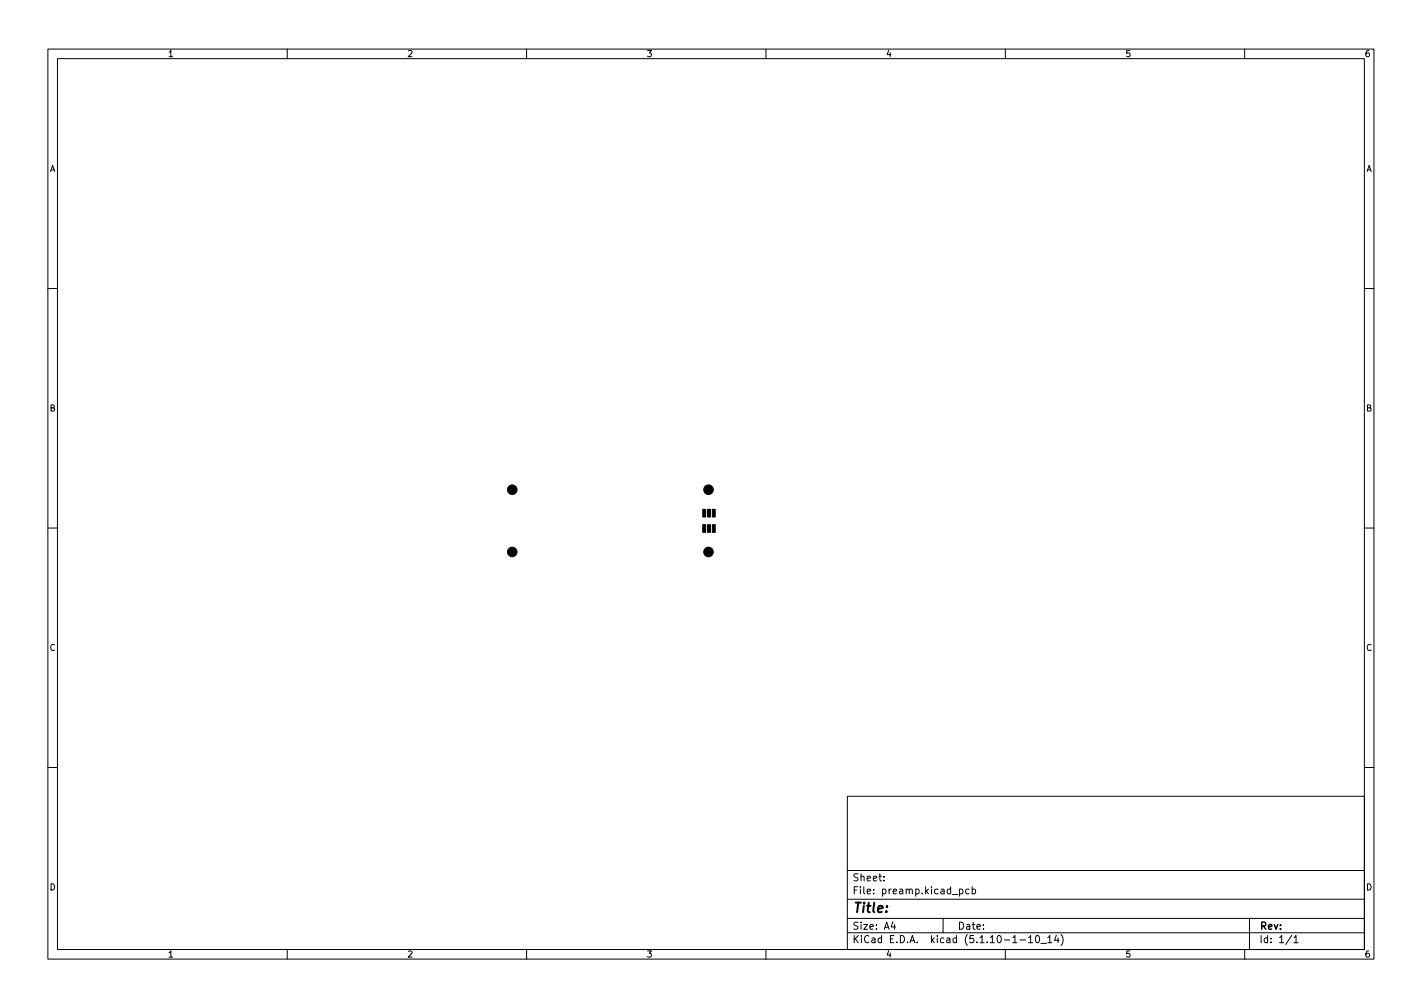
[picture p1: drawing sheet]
<svg xmlns="http://www.w3.org/2000/svg" width="297mm" height="210mm" viewBox="0 0 297 210" stroke-linecap="round" stroke-linejoin="round" font-family="sans-serif">
<defs><g id="words">
<text font-size="2.8" x="178" y="190.6">Title:</text>
<g font-size="2.1">
<text x="178" y="184">Sheet:</text>
<text x="178" y="186.7">File: preamp.kicad_pcb</text>
<text x="178" y="196.9">KiCad E.D.A. kicad (5.1.10-1-10_14)</text>
<text x="178" y="194.1">Size: A4</text>
<text x="200" y="194.1">Date:</text>
<text x="263" y="194.1">Rev:</text>
<text x="263" y="196.9">Id: 1/1</text>
</g>
<g font-size="1.8">
<text x="35" y="11.9">1</text>
<text x="85" y="11.9">2</text>
<text x="135" y="11.9">3</text>
<text x="185" y="11.9">4</text>
<text x="235" y="11.9">5</text>
<text x="285" y="11.9">6</text>
<text x="10.3" y="35.9">A</text>
<text x="285.3" y="35.9">A</text>
<text x="10.3" y="85.9">B</text>
<text x="285.3" y="85.9">B</text>
<text x="10.3" y="135.9">C</text>
<text x="285.3" y="135.9">C</text>
<text x="10.3" y="185.9">D</text>
<text x="285.3" y="185.9">D</text>
<text x="35" y="199.9">1</text>
<text x="85" y="199.9">2</text>
<text x="135" y="199.9">3</text>
<text x="185" y="199.9">4</text>
<text x="235" y="199.9">5</text>
<text x="285" y="199.9">6</text>
</g>
</g></defs>
<g fill="none" stroke="#000" stroke-width=".21">
<path d="M10 10.2h277v190.1h-277zM12 12.2h273v186.1h-273zM60 10.2v2M110 10.2v2M160 10.2v2M210 10.2v2M260 10.2v2M10 60.2h2M285 60.2h2M10 110.2h2M285 110.2h2M10 160.2h2"/>
<path d="M177 166.3h108v32h-108zM285 160.2h2M60 198.3v2M110 198.3v2M160 198.3v2M177 194.8h108M177 191.8h108M177 187.8h108M177 181.8h108M184.6 183.8v.1M184.6 183v.1M186.5 192.5l-.4 1h1"/>
<path d="M186.9 193v1M197 191.8v3M200.4 185.7l.5-.1 .2 .3-.1 .7h-.6M200.4 185.6v1.5M202.4 185.7l-.4-.1-.3 .3 .2 .7h.5M203.1 185.7l.4-.1 .3 .3-.2 .7h-.5M203.1 185.1v1.5M210 198.3v2M213.1 196.3h1.1M214.9 195.8l.4-.5v1.5M214.9 196.8h.8M216.5 195.4l.1-.1a.8 .8 0 0 1 .6 .8 .8 .8 0 0 1-.6 .7 1 1 0 0 1-.1-1.4z"/>
<path d="M217.4 197h1.2M218.9 195.8l.4-.5v1.5M218.9 196.8h.8M220.6 195.3l-.3 1h.9M221 195.8v1M221.6 195.1a1.72 1.72 0 0 1 0 2.3M260 198.3v2M261 191.8v6.5M269.9 195.3l-1.3 1.9M270.3 195.8l.4-.5v1.5M270.3 196.8h.8"/>
</g>
<g fill="#000" stroke="#000" stroke-width=".21">
<path d="M146.8 109.5h.6v1.6h-.6zM146.8 106.3h.6v1.6h-.6zM147.8 109.5h.6v1.6h-.6zM147.8 106.3h.6v1.6h-.6zM148.8 109.5h.6v1.6h-.6zM148.8 106.3h.6v1.6h-.6z"/>
<circle cx="107" cy="115.2" r="1"/>
<circle cx="107" cy="102.2" r="1"/>
<circle cx="148" cy="115.2" r="1"/>
<circle cx="148" cy="102.2" r="1"/>
</g>
<use href="#words"/>
</svg>
